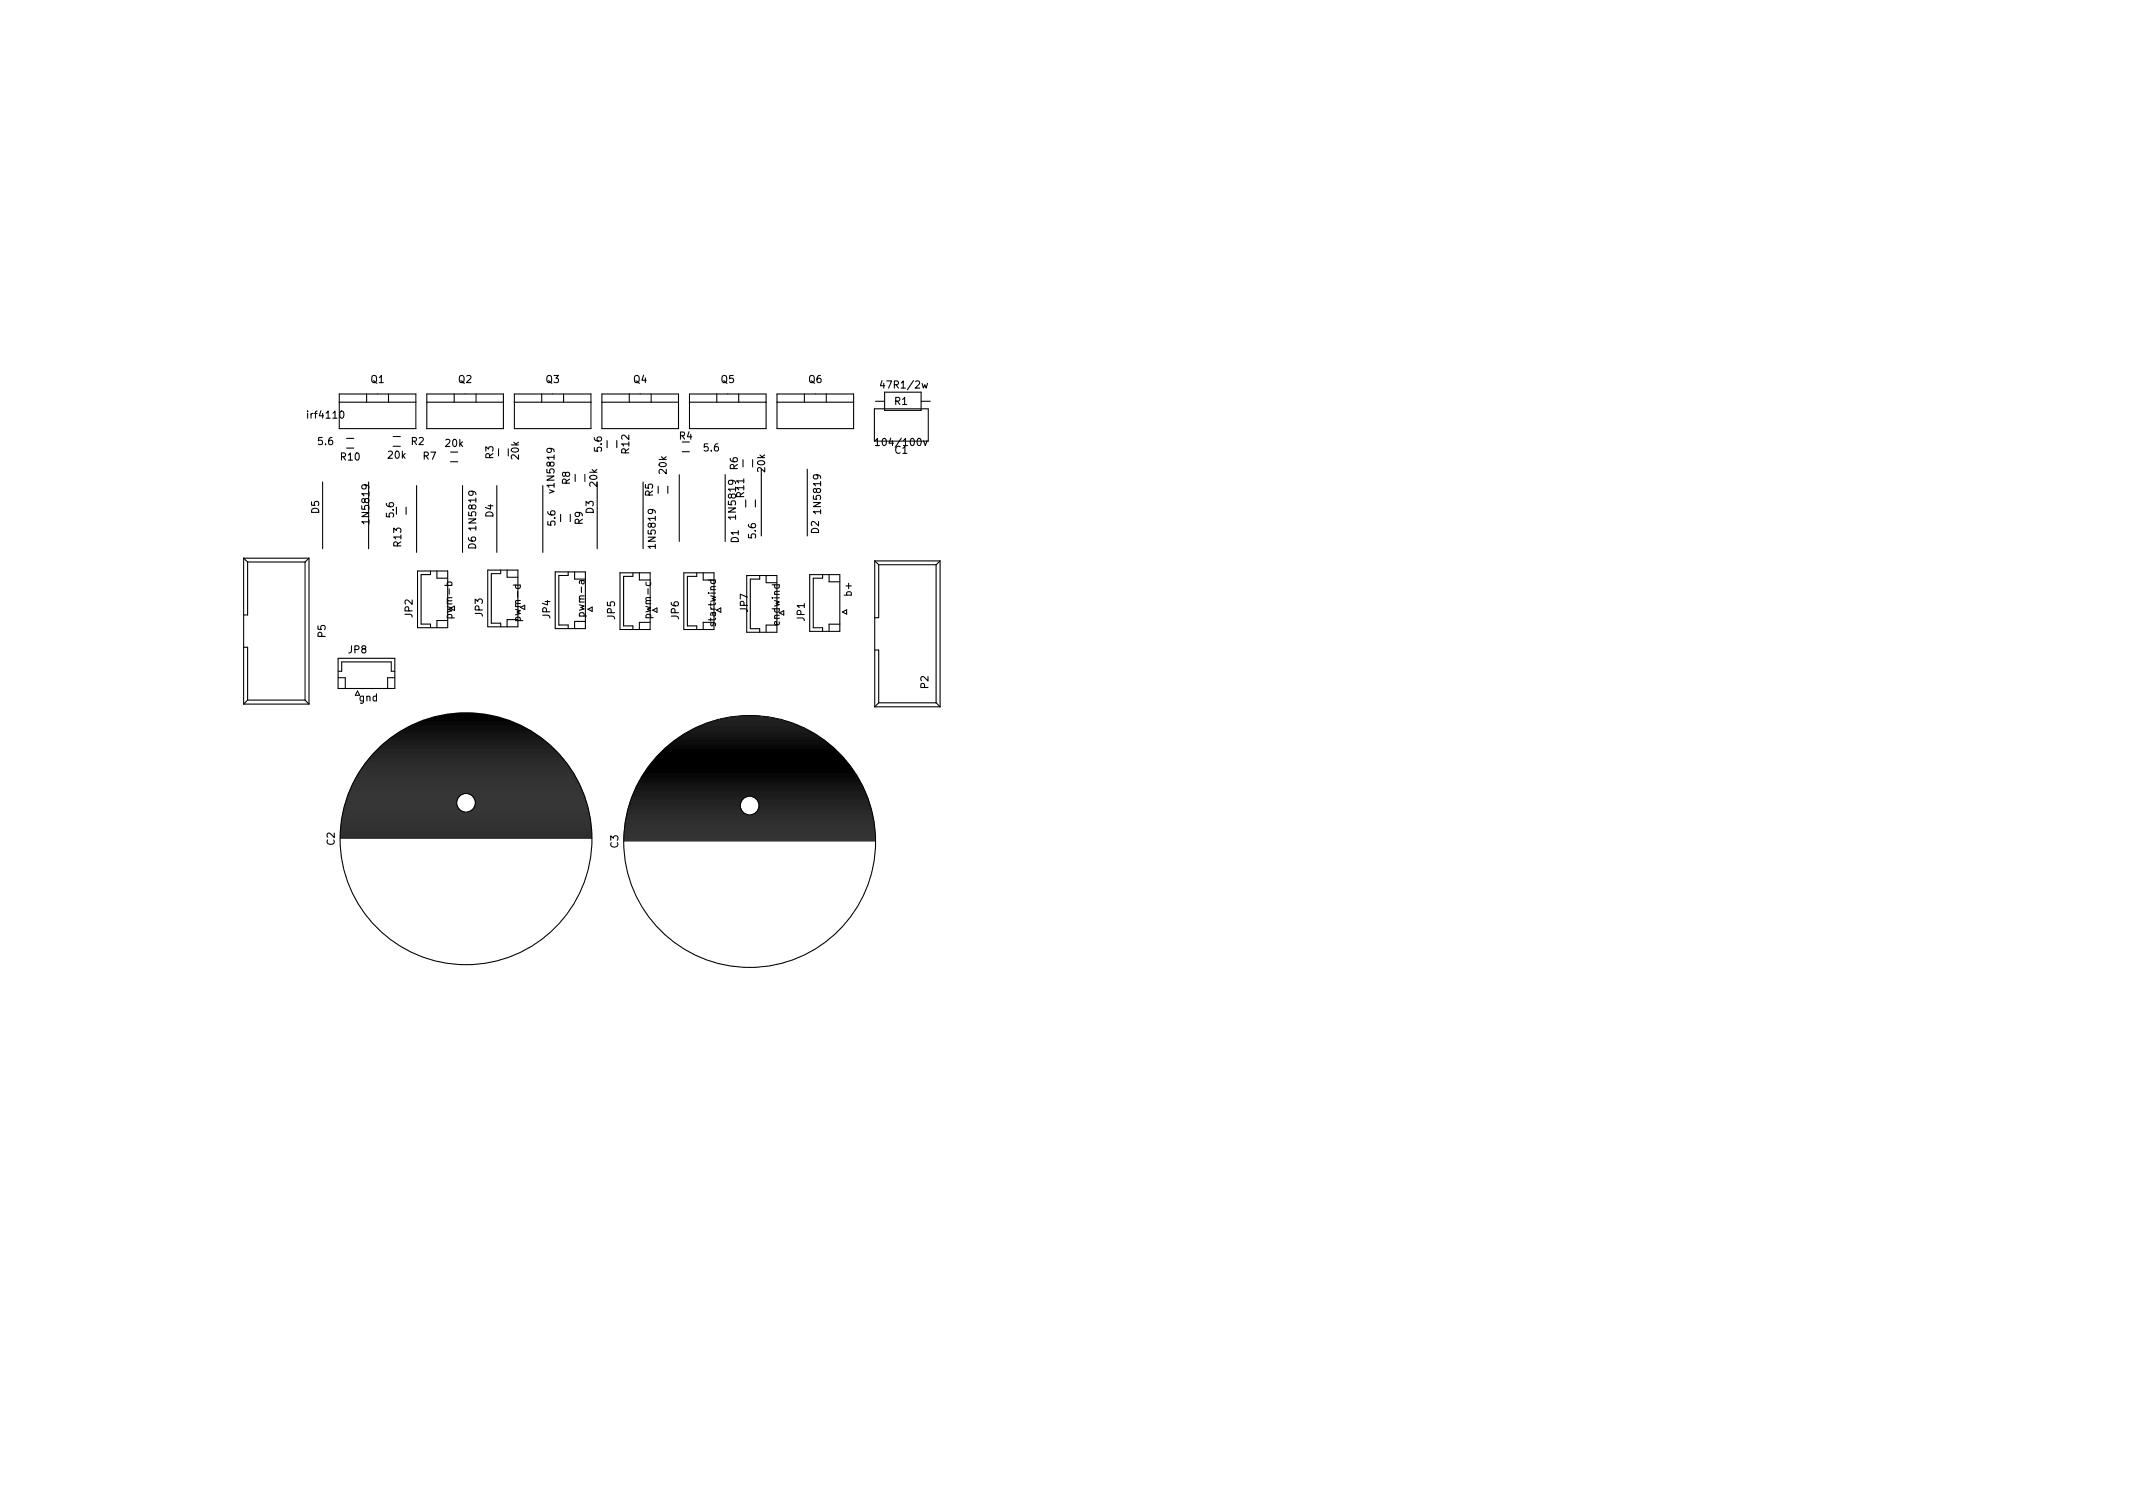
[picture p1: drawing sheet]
<svg xmlns="http://www.w3.org/2000/svg" width="297mm" height="210mm" viewBox="0 0 297 210" stroke-linecap="round" stroke-linejoin="round" font-family="sans-serif">
<defs><g id="words">
<g font-size="1.4">
<text x="51.6" y="53.3">Q1</text>
<text x="63.8" y="53.3">Q2</text>
<text x="76" y="53.3">Q3</text>
<text x="88.2" y="53.3">Q4</text>
<text x="100.4" y="53.3">Q5</text>
<text x="112.6" y="53.3">Q6</text>
<text x="43.1" y="58.3">irf4110</text>
<text x="123.1" y="54.1">47R1/2w</text>
<text x="124.6" y="56.4">R1</text>
<text x="44.4" y="62">5.6</text>
<text x="47.5" y="64.1">R10</text>
<text x="54.1" y="63.9">20k</text>
<text x="57.3" y="62">R2</text>
<text x="58.9" y="64">R7</text>
<text x="62.1" y="62.2">20k</text>
<text x="68.7" y="63.9" transform="rotate(-90 68.7 63.9)">R3</text>
<text x="72.3" y="63.9" transform="rotate(-90 72.3 63.9)">20k</text>
<text x="83.8" y="62.8" transform="rotate(-90 83.8 62.8)">5.6</text>
<text x="87.6" y="63.1" transform="rotate(-90 87.6 63.1)">R12</text>
<text x="92.8" y="65.9" transform="rotate(-90 92.8 65.9)">20k</text>
<text x="94.6" y="61.2">R4</text>
<text x="98.1" y="62.9">5.6</text>
<text x="102.7" y="65.4" transform="rotate(-90 102.7 65.4)">R6</text>
<text x="106.5" y="65.7" transform="rotate(-90 106.5 65.7)">20k</text>
<text x="122.6" y="62.1">104/100v</text>
<text x="124.6" y="63.2">C1</text>
<text x="44.4" y="71.5" transform="rotate(-90 44.4 71.5)">D5</text>
<text x="54.9" y="72" transform="rotate(-90 54.9 72)">5.6</text>
<text x="77.2" y="68.4" transform="rotate(-90 77.2 68.4)">v1N5819</text>
<text x="79.4" y="67.4" transform="rotate(-90 79.4 67.4)">R8</text>
<text x="82.7" y="71.5" transform="rotate(-90 82.7 71.5)">D3</text>
<text x="83.2" y="67.7" transform="rotate(-90 83.2 67.7)">20k</text>
<text x="90.9" y="69.1" transform="rotate(-90 90.9 69.1)">R5</text>
<text x="103.6" y="69.2" transform="rotate(-90 103.6 69.2)">R11</text>
<text x="114.3" y="71.3" transform="rotate(-90 114.3 71.3)">1N5819</text>
<text x="51.4" y="72.7" transform="rotate(-90 51.4 72.7)">1N5819</text>
<text x="55.9" y="76.1" transform="rotate(-90 55.9 76.1)">R13</text>
<text x="66.3" y="76.4" transform="rotate(-90 66.3 76.4)">D6</text>
<text x="66.3" y="73.6" transform="rotate(-90 66.3 73.6)">1N5819</text>
<text x="68.7" y="72" transform="rotate(-90 68.7 72)">D4</text>
<text x="77.3" y="73.1" transform="rotate(-90 77.3 73.1)">5.6</text>
<text x="81.1" y="73" transform="rotate(-90 81.1 73)">R9</text>
<text x="91.3" y="76.1" transform="rotate(-90 91.3 76.1)">1N5819</text>
<text x="102.5" y="72" transform="rotate(-90 102.5 72)">1N5819</text>
<text x="102.9" y="75.6" transform="rotate(-90 102.9 75.6)">D1</text>
<text x="105.3" y="74.9" transform="rotate(-90 105.3 74.9)">5.6</text>
<text x="114" y="74.3" transform="rotate(-90 114 74.3)">D2</text>
<text x="118.6" y="82.9" transform="rotate(-90 118.6 82.9)">b+</text>
<text x="45.3" y="88.7" transform="rotate(-90 45.3 88.7)">P5</text>
<text x="57.4" y="85.9" transform="rotate(-90 57.4 85.9)">JP2</text>
<text x="63" y="85.8" transform="rotate(-90 63 85.8)">pwm-b</text>
<text x="67.2" y="85.8" transform="rotate(-90 67.2 85.8)">JP3</text>
<text x="72.5" y="86.2" transform="rotate(-90 72.5 86.2)">pwm-d</text>
<text x="76.6" y="86.1" transform="rotate(-90 76.6 86.1)">JP4</text>
<text x="81.4" y="85.5" transform="rotate(-90 81.4 85.5)">pwm-a</text>
<text x="85.6" y="86.2" transform="rotate(-90 85.6 86.2)">JP5</text>
<text x="90.7" y="85.8" transform="rotate(-90 90.7 85.8)">pwm-c</text>
<text x="94.5" y="86.2" transform="rotate(-90 94.5 86.2)">JP6</text>
<text x="99.7" y="87" transform="rotate(-90 99.7 87)">startwind</text>
<text x="104.1" y="85.2" transform="rotate(-90 104.1 85.2)">JP7</text>
<text x="108.6" y="87" transform="rotate(-90 108.6 87)">endwind</text>
<text x="112.1" y="86.5" transform="rotate(-90 112.1 86.5)">JP1</text>
<text x="48.5" y="91">JP8</text>
<text x="129.3" y="95.8" transform="rotate(-90 129.3 95.8)">P2</text>
<text x="50" y="97.6">gnd</text>
<text x="46.6" y="117.7" transform="rotate(-90 46.6 117.7)">C2</text>
<text x="86.1" y="118.1" transform="rotate(-90 86.1 118.1)">C3</text>
</g>
</g></defs>
<g fill="none" stroke="#000" stroke-width=".15">
<path d="M47.2 54.9h10.7v4.8h-10.7zM47.2 56h10.7M51.1 54.9v1.1M54.1 54.9v1.1M59.4 54.9h10.7v4.8h-10.7zM59.4 56h10.7M63.2 54.9v1.1M66.3 54.9v1.1M71.6 54.9h10.7v4.8h-10.7zM71.6 56h10.7M75.4 54.9v1.1M78.5 54.9v1.1"/>
<path d="M83.8 54.9h10.7v4.8h-10.7zM83.8 56h10.7M87.6 54.9v1.1M90.7 54.9v1.1M96 54.9h10.7v4.8h-10.7zM96 56h10.7M99.8 54.9v1.1M102.9 54.9v1.1M108.2 54.9h10.7v4.8h-10.7zM108.2 56h10.7M112 54.9v1.1M115.1 54.9v1.1"/>
<path d="M121.8 56.9h7.5v4.5h-7.5zM121.9 55.9h1.3M122.8 53l-.2 .7h.6M123.2 54.6h5.1v2.5h-5.1zM128.3 55.9h1.2M128.4 53.4l.2 .6 .2-.4 .2 .4 .2-.6M33.9 77.7v20.3M33.9 77.7h9.1M33.9 77.7l.6 .6M34.5 78.3v7.3h-.6M34.5 78.3h8M42.5 78.3v19.2"/>
<path d="M43 77.7v20.3M43 77.7l-.5 .6M44.9 67.1v9.3M48.3 61h1M48.3 62.4h1M51.3 67.1v9.3M54.7 62.1h1M54.7 60.8h1M56.6 70.6v1M58 67.6v9.3M58.1 79.5h4.2v7.9h-4.2zM59.9 79.5v.5h-1.3v6.9h1.3v.5"/>
<path d="M60.8 79.5v1h1.5M62.7 62.9h1M62.7 64.3h1M64.4 67.6v9.3M67.9 79.4h4.2v7.9h-4.2zM69.2 67.6v9.3M69.4 62.5v1M69.7 79.4v.5h-1.3v6.9h1.3v.5M70.6 79.4v1h1.5M75.6 67.6v9.3M77.3 79.6h4.2v7.9h-4.2zM78.1 71.6v1"/>
<path d="M79.1 79.6v.5h-1.3v6.9h1.3v.5M79.4 71.6v1M80 79.6v1h1.5M80.1 66v1M81.4 66v1M83.2 67.1v9.3M84.5 61.3v1M85.9 61.3v1M86.3 79.8h4.2v7.9h-4.2zM88.1 79.8v.5h-1.3v6.9h1.3v.5M89 79.8v1h1.5M89.6 67.1v9.3"/>
<path d="M91.7 67.7v1M93 67.7v1M94.6 66.1v9.3M95 62.9h1M95.2 79.8h4.2v7.9h-4.2zM97 79.8v.5h-1.3v6.9h1.3v.5M97.9 79.8v1h1.5M101 66.1v9.3M103.5 64v1M103.8 69.6v1M104.8 64v1M105.2 69.6v1"/>
<path d="M106 65.3v9.3M112.4 65.3v9.3M121.8 78.1v20.3M121.8 78.1h9.1M121.8 78.1l.6 .5M121.9 61.3l.3-.3v1M121.9 62h.6M122.4 78.6v7.4h-.6M122.4 78.6h8M128.6 61.4l.3 .6 .2-.6M130.4 78.6v19.3M130.9 78.1v20.3"/>
<path d="M130.9 78.1l-.5 .5M33.9 90.1h.6v7.4M33.9 98h9.1M34.5 97.5h8M34.5 97.5l-.6 .5M42.5 97.5l.5 .5M47.1 91.7h7.9v4.2h-7.9zM47.1 93.5h.5v-1.3h6.9v1.3h.5M47.1 94.4h1v1.5M49.8 96.2l-.3 .6h.6M55 94.4h-1v1.5M60.3 99.9h9.2"/>
<path d="M60.8 99.8h8.2M61.4 99.6h7M62.2 99.5h5.4M62.3 86.4h-1.5v1M63.4 99.4h3M72.1 86.3h-1.5v1M81.5 86.5h-1.5v1M81.9 84.8l.6-.3v.6zM90.5 86.7h-1.5v1M90.9 85l.6-.3v.6zM99.4 86.7h-1.5v1M99.8 85l.6-.3v.6z"/>
<path d="M101.7 99.9h5.4M102.9 99.7h3M104 80.1h4.2v7.9h-4.2zM105.8 80.1v.5h-1.3v6.9h1.3v.5M106.7 80.1v1h1.5M108.2 87h-1.5v1M108.5 85.3l.6-.3v.6zM112.8 80h4.2v7.9h-4.2zM114.6 80v.5h-1.3v6.9h1.3v.5M115.5 80v1h1.5M117 86.9h-1.5v1M117.3 85.2l.6-.3v.6z"/>
<path d="M121.8 90.5h.6v7.4M121.8 98.4h9.1M122.4 97.9h8M122.4 97.9l-.6 .5M130.4 97.9l.5 .5M47.4 116.7h35M47.4 116.6h35M47.4 116.4h35M47.4 116.3h35M47.4 116.2h35M47.4 116h35M47.4 115.9h35"/>
<path d="M47.4 115.7h35M47.4 115.6h35M47.4 115.5h34.9M47.5 115.3h34.8M47.5 115.2h34.8M47.5 115h34.8M47.5 114.9h34.8M47.5 114.8h34.8M47.5 114.6h34.8M47.6 114.5h34.6M47.6 114.3h34.6M47.6 114.2h34.6"/>
<path d="M47.6 114.1h34.6M47.6 113.9h34.6M47.7 113.8h34.4M47.7 113.6h34.4M47.7 113.5h34.4M47.7 113.4h34.4M47.8 113.2h34.2M47.8 113.1h16.9M47.8 112.9h16.5M47.9 112.8h16.2M47.9 112.7h16M47.9 112.5h15.9"/>
<path d="M48 112.4h15.7M48 112.2h15.7M48 112.1h15.6M48.1 112h15.5M48.1 111.8h15.5M48.2 111.7h15.4M48.2 111.5h15.4M48.2 111.4h15.5M48.3 111.3h15.4M48.3 111.1h15.5M48.4 111h15.5M48.4 110.8h15.6"/>
<path d="M48.5 110.7h15.7M48.5 110.6h16M48.6 110.4h32.6M48.7 110.3h32.4M48.7 110.1h32.4M48.8 110h32.2M48.8 109.9h32.2M48.9 109.7h32M49 109.6h31.8M49 109.4h31.8M49.1 109.3h31.6M49.2 109.2h31.4"/>
<path d="M49.2 109h31.4M49.3 108.9h31.2M49.4 108.7h31M49.4 108.6h31M49.5 108.5h30.8M49.6 108.3h30.6M49.7 108.2h30.4M49.7 108h30.3M49.8 107.9h30.2M49.9 107.8h30M50 107.6h29.8M50.1 107.5h29.6"/>
<path d="M50.2 107.3h29.4M50.3 107.2h29.2M50.4 107.1h29M50.4 106.9h28.9M50.5 106.8h28.7M50.6 106.6h28.5M50.7 106.5h28.3M50.8 106.4h28.1M51 106.2h27.8M51.1 106.1h27.6M51.2 105.9h27.4M51.3 105.8h27.2"/>
<path d="M51.4 105.7h27M51.5 105.5h26.8M51.6 105.4h26.6M51.8 105.2h26.2M51.9 105.1h26M52 105h25.8M52.1 104.8h25.6M52.3 104.7h25.2M52.4 104.5h25M52.5 104.4h24.8M52.7 104.3h24.4M52.8 104.1h24.2"/>
<path d="M53 104h23.8M53.1 103.8h23.6M53.3 103.7h23.2M53.4 103.6h22.9M53.6 103.4h22.6M53.8 103.3h22.2M54 103.1h21.8M54.1 103h21.6M54.3 102.9h21.2M54.5 102.7h20.8M54.7 102.6h20.4M54.9 102.4h20"/>
<path d="M55.1 102.3h19.6M55.3 102.2h19.2M55.5 102h18.8M55.7 101.9h18.4M56 101.7h17.8M56.2 101.6h17.4M56.5 101.5h16.8M56.7 101.3h16.4M57 101.2h15.8M57.3 101h15.2M57.6 100.9h14.6M57.9 100.8h14"/>
<path d="M58.2 100.6h13.4M58.6 100.5h12.6M58.9 100.3h12M59.3 100.2h11.2M59.8 100.1h10.2M65.1 113.1h16.9M65.3 110.6h15.9M65.5 112.9h16.5M65.6 110.7h15.7M65.7 112.8h16.2M65.8 110.8h15.6M65.9 112.7h16"/>
<path d="M65.9 111h15.5M66 112.5h15.9M66 111.1h15.5M66.1 112.4h15.7M66.1 111.3h15.4M66.1 112.2h15.7M66.1 111.4h15.4M66.2 112.1h15.6M66.2 111.5h15.4M66.2 112h15.5M66.2 111.7h15.4M66.2 111.8h15.5"/>
<path d="M86.9 117.1h35M86.9 117h35M86.9 116.8h35M86.9 116.7h35M86.9 116.5h35M86.9 116.4h35M86.9 116.3h35M86.9 116.1h35M86.9 116h35M86.9 115.8h34.9M87 115.7h34.8M87 115.6h34.8"/>
<path d="M87 115.4h34.8M87 115.3h34.8M87 115.1h34.8M87 115h34.8M87 114.9h34.7M87.1 114.7h34.6M87.1 114.6h34.6M87.1 114.4h34.6M87.1 114.3h34.6M87.2 114.2h34.4M87.2 114h34.4M87.2 113.9h34.4"/>
<path d="M87.2 113.7h34.4M87.3 113.6h34.2M87.3 113.5h16.9M87.3 113.3h16.5M87.4 113.2h16.2M87.4 113h16M87.4 112.9h15.9M87.5 112.8h15.7M87.5 112.6h15.7M87.5 112.5h15.6M87.6 112.3h15.5M87.6 112.2h15.5"/>
<path d="M87.7 112.1h15.4M87.7 111.9h15.4M87.7 111.8h15.5M87.8 111.6h15.4M87.8 111.5h15.5M87.9 111.4h15.5M87.9 111.2h15.6M88 111.1h15.7M88 110.9h16M88.1 110.8h32.6M88.2 110.7h32.4M88.2 110.5h32.4"/>
<path d="M88.3 110.4h32.2M88.3 110.2h32.2M88.4 110.1h32M88.5 110h31.8M88.5 109.8h31.8M88.6 109.7h31.6M88.6 109.5h31.5M88.7 109.4h31.4M88.8 109.3h31.2M88.9 109.1h31M88.9 109h31M89 108.8h30.8"/>
<path d="M89.1 108.7h30.6M89.2 108.6h30.4M89.2 108.4h30.3M89.3 108.3h30.2M89.4 108.1h30M89.5 108h29.8M89.6 107.9h29.6M89.7 107.7h29.4M89.8 107.6h29.2M89.9 107.4h29M89.9 107.3h28.9M90 107.2h28.7"/>
<path d="M90.1 107h28.5M90.2 106.9h28.3M90.3 106.7h28.1M90.5 106.6h27.8M90.6 106.5h27.6M90.7 106.3h27.4M90.8 106.2h27.2M90.9 106h27M91 105.9h26.8M91.1 105.8h26.6M91.3 105.6h26.2M91.4 105.5h26"/>
<path d="M91.5 105.3h25.8M91.6 105.2h25.6M91.8 105.1h25.2M91.9 104.9h25M92 104.8h24.7M92.2 104.6h24.4M92.3 104.5h24.2M92.5 104.4h23.8M92.6 104.2h23.6M92.8 104.1h23.2M92.9 103.9h22.9M93.1 103.8h22.6"/>
<path d="M93.3 103.7h22.2M93.4 103.5h21.9M93.6 103.4h21.6M93.8 103.2h21.2M94 103.1h20.8M94.2 103h20.4M94.4 102.8h20M94.6 102.7h19.6M94.8 102.5h19.2M95 102.4h18.8M95.2 102.3h18.3M95.5 102.1h17.8"/>
<path d="M95.7 102h17.4M96 101.8h16.8M96.2 101.7h16.4M96.5 101.6h15.8M96.8 101.4h15.2M97.1 101.3h14.6M97.4 101.1h14M97.7 101h13.4M98.1 100.9h12.6M98.4 100.7h12M98.8 100.6h11.1M99.3 100.4h10.2"/>
<path d="M99.8 100.3h9.2M100.3 100.2h8.2M100.9 100h7M104.6 113.5h16.9M104.8 110.9h15.9M105 113.3h16.5M105.1 111.1h15.7M105.2 113.2h16.2M105.3 111.2h15.5M105.4 113h16M105.4 111.4h15.5M105.5 112.9h15.9"/>
<path d="M105.5 111.5h15.4M105.6 112.8h15.7M105.6 111.6h15.4M105.6 112.6h15.7M105.6 111.8h15.4M105.7 112.5h15.6M105.7 111.9h15.4M105.7 112.3h15.5M105.7 112.1h15.4M105.7 112.2h15.5"/>
<circle cx="64.9" cy="116.8" r="17.5"/>
<circle cx="64.9" cy="111.8" r="1.3"/>
<circle cx="104.4" cy="117.2" r="17.5"/>
<circle cx="104.4" cy="112.2" r="1.3"/>
</g>
<use href="#words"/>
</svg>
